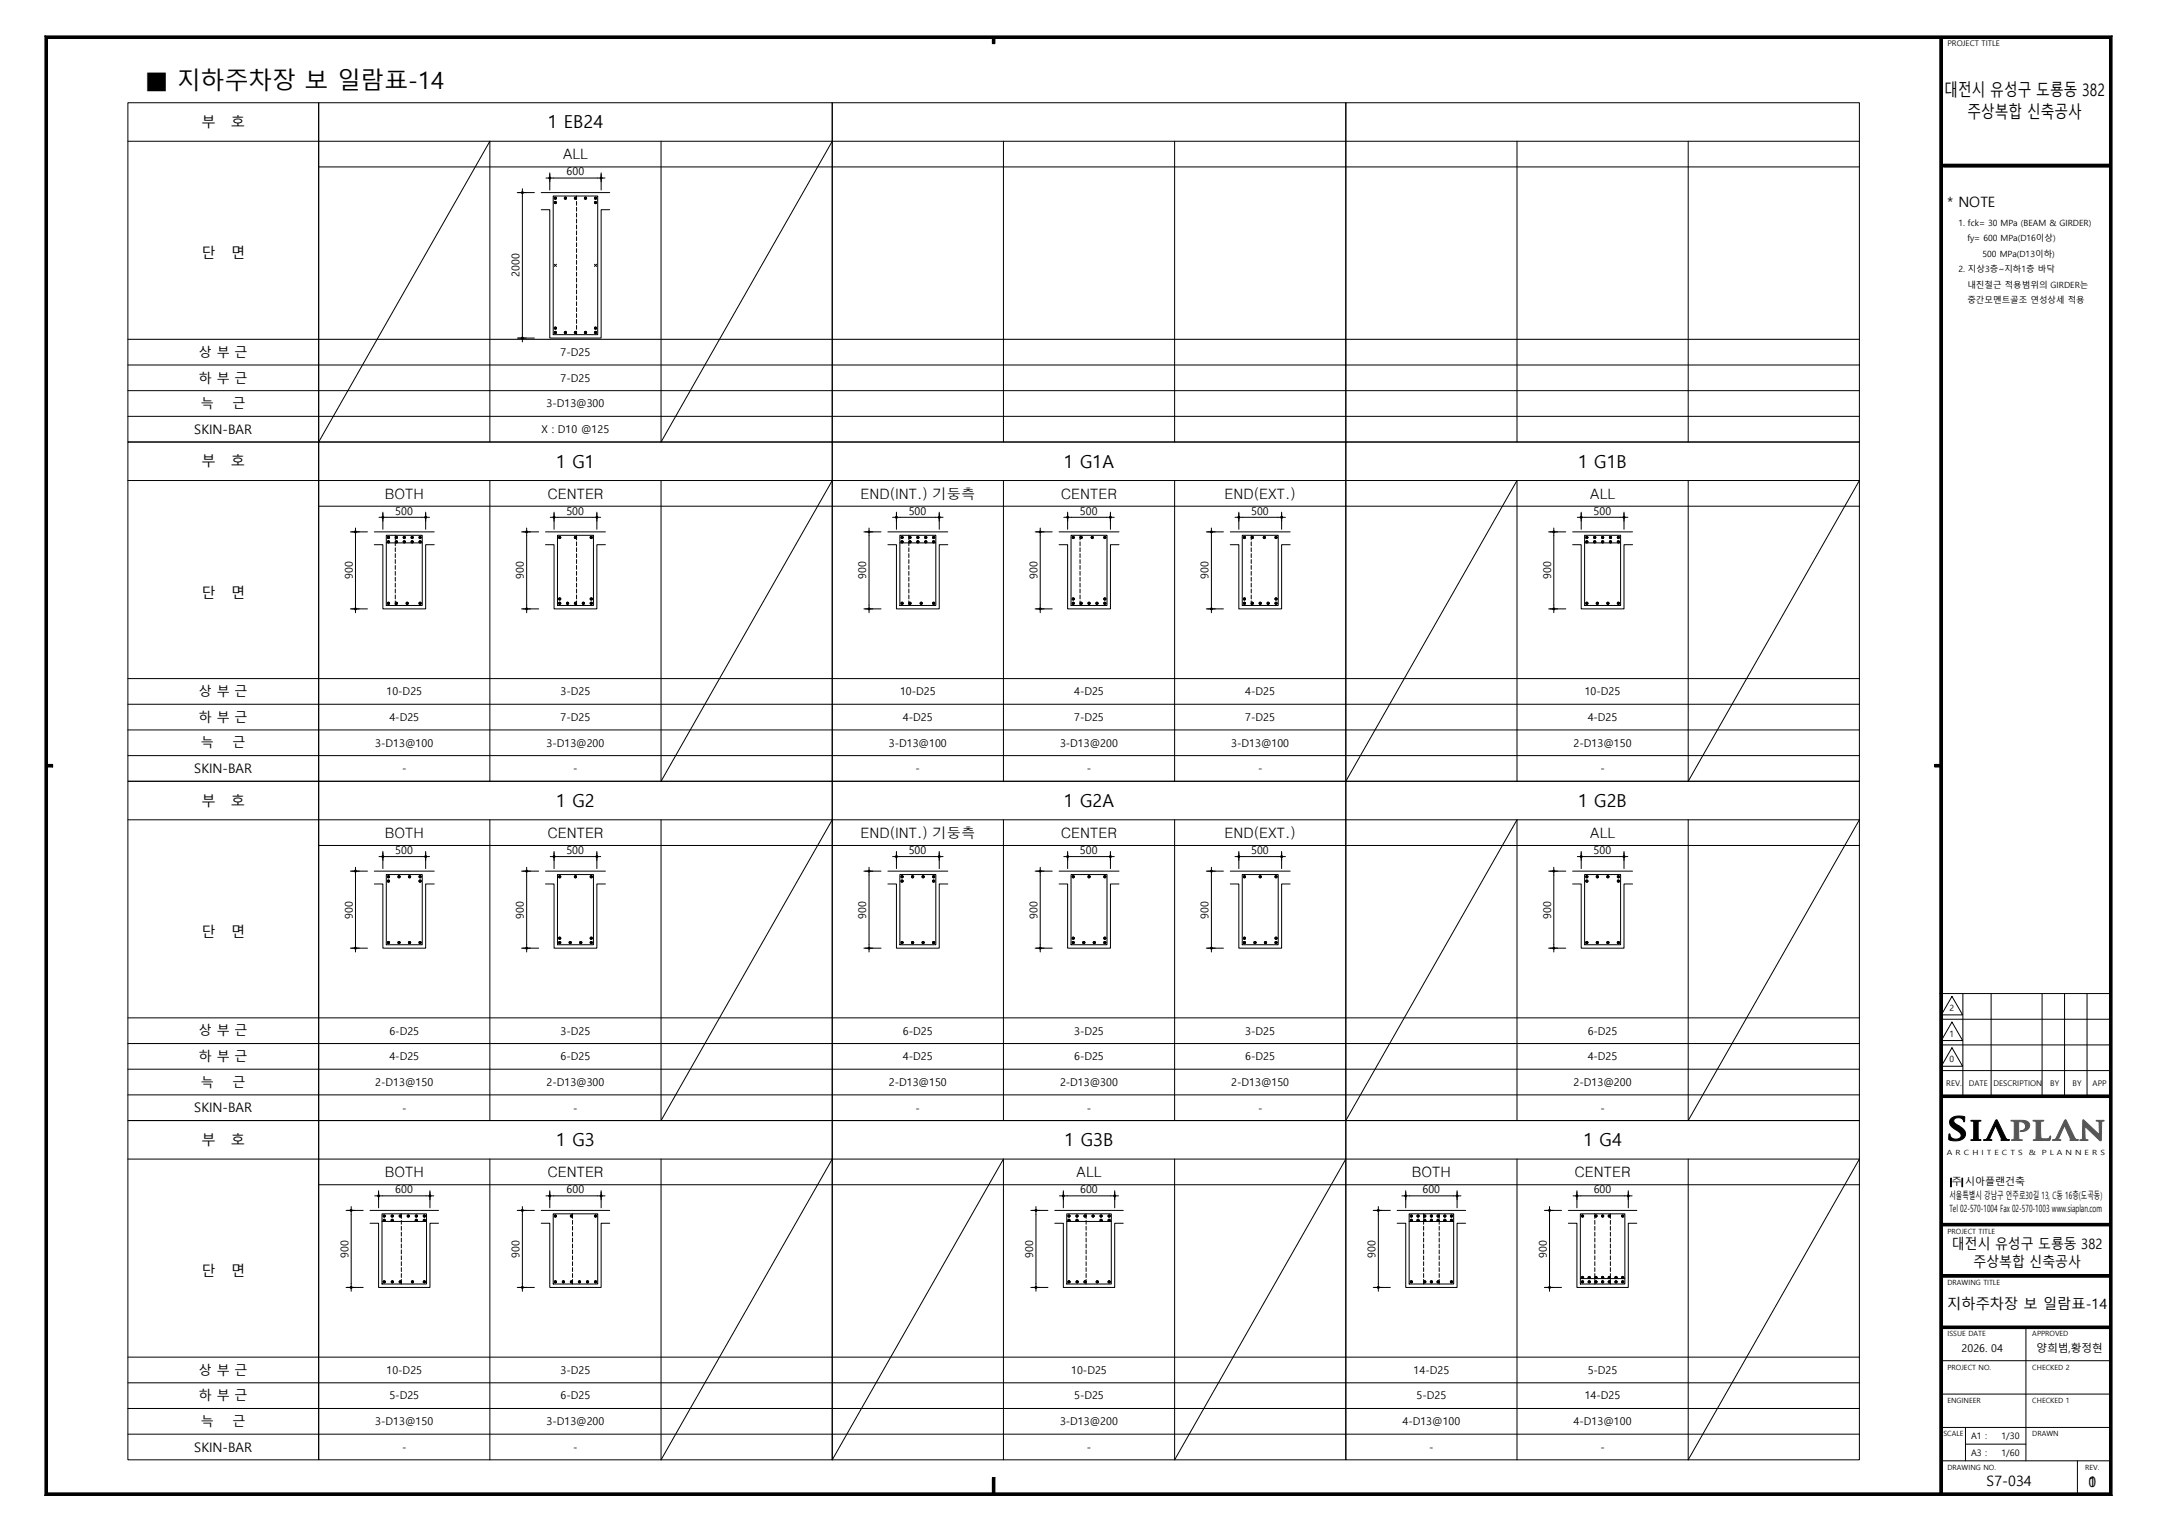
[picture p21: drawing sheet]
<svg xmlns="http://www.w3.org/2000/svg" width="420mm" height="297mm" viewBox="0 0 420 297" stroke-linecap="round" stroke-linejoin="round" font-family="sans-serif">
<defs><g id="words">
<text font-size="4.6" x="28.2" y="17.4">■ 지하주차장 보 일람표-14</text>
<g font-size="3.5">
<text x="106.7" y="25">1 EB24</text>
<text x="108.3" y="91.1">1 G1</text>
<text x="207.2" y="91.1">1 G1A</text>
<text x="307.3" y="91.1">1 G1B</text>
<text x="108.3" y="157.2">1 G2</text>
<text x="207.2" y="157.2">1 G2A</text>
<text x="307.3" y="157.2">1 G2B</text>
<text x="108.3" y="223.2">1 G3</text>
<text x="207.3" y="223.2">1 G3B</text>
<text x="308.3" y="223.2">1 G4</text>
</g>
<g font-size="3.3">
<text x="378.6" y="18.8">대전시 유성구 도룡동 382</text>
<text x="383.1" y="23">주상복합 신축공사</text>
</g>
<g font-size="2.8">
<text x="39.2" y="24.8">부</text>
<text x="45" y="24.8">호</text>
<text x="109.6" y="31">ALL</text>
<text x="379.2" y="40.2">* NOTE</text>
<text x="39.2" y="50.3">단</text>
<text x="45" y="50.3">면</text>
<text x="39.2" y="90.8">부</text>
<text x="45" y="90.8">호</text>
<text x="74.9" y="97.1">BOTH</text>
<text x="106.6" y="97.1">CENTER</text>
<text x="167.5" y="97.1">END(INT.) 기둥측</text>
<text x="206.6" y="97.1">CENTER</text>
<text x="238.4" y="97.1">END(EXT.)</text>
<text x="309.6" y="97.1">ALL</text>
<text x="39.2" y="116.4">단</text>
<text x="45" y="116.4">면</text>
<text x="39.2" y="156.9">부</text>
<text x="45" y="156.9">호</text>
<text x="74.9" y="163.2">BOTH</text>
<text x="106.6" y="163.2">CENTER</text>
<text x="167.5" y="163.2">END(INT.) 기둥측</text>
<text x="206.6" y="163.2">CENTER</text>
<text x="238.4" y="163.2">END(EXT.)</text>
<text x="309.6" y="163.2">ALL</text>
<text x="39.2" y="182.4">단</text>
<text x="45" y="182.4">면</text>
<text x="39.2" y="223">부</text>
<text x="45" y="223">호</text>
<text x="74.9" y="229.2">BOTH</text>
<text x="106.6" y="229.2">CENTER</text>
<text x="209.6" y="229.2">ALL</text>
<text x="274.9" y="229.2">BOTH</text>
<text x="306.6" y="229.2">CENTER</text>
<text x="380.1" y="243.3">대전시 유성구 도룡동 382</text>
<text x="39.2" y="248.5">단</text>
<text x="45" y="248.5">면</text>
<text x="384.3" y="246.8">주상복합 신축공사</text>
<text x="379.1" y="254.8">지하주차장 보 일람표-14</text>
<text x="386.8" y="289.5">S7-034</text>
<text x="406.7" y="289.6">1</text>
<text x="406.7" y="289.6">0</text>
</g>
<g font-size="2.6">
<text x="38.7" y="69.5">상 부 근</text>
<text x="38.7" y="74.5">하 부 근</text>
<text x="39.1" y="79.5">늑</text>
<text x="45.3" y="79.5">근</text>
<text x="37.8" y="84.5">SKIN-BAR</text>
<text x="38.7" y="135.6">상 부 근</text>
<text x="38.7" y="140.6">하 부 근</text>
<text x="39.1" y="145.6">늑</text>
<text x="45.3" y="145.6">근</text>
<text x="37.8" y="150.6">SKIN-BAR</text>
<text x="38.7" y="201.6">상 부 근</text>
<text x="38.7" y="206.7">하 부 근</text>
<text x="39.1" y="211.7">늑</text>
<text x="45.3" y="211.7">근</text>
<text x="37.8" y="216.6">SKIN-BAR</text>
<text x="38.7" y="267.7">상 부 근</text>
<text x="38.7" y="272.7">하 부 근</text>
<text x="39.1" y="277.7">늑</text>
<text x="45.3" y="277.7">근</text>
<text x="37.8" y="282.7">SKIN-BAR</text>
</g>
<g font-size="2.1">
<text x="110.3" y="34.1">600</text>
<text x="101.2" y="54" transform="rotate(-90 101.2 54)">2000</text>
<text x="109.1" y="69.3">7-D25</text>
<text x="109.1" y="74.3">7-D25</text>
<text x="106.4" y="79.3">3-D13@300</text>
<text x="105.4" y="84.3">X : D10 @125</text>
<text x="76.9" y="100.2">500</text>
<text x="110.3" y="100.2">500</text>
<text x="176.9" y="100.2">500</text>
<text x="210.3" y="100.2">500</text>
<text x="243.6" y="100.2">500</text>
<text x="310.3" y="100.2">500</text>
<text x="68.7" y="112.8" transform="rotate(-90 68.7 112.8)">900</text>
<text x="102" y="112.8" transform="rotate(-90 102 112.8)">900</text>
<text x="168.7" y="112.8" transform="rotate(-90 168.7 112.8)">900</text>
<text x="202" y="112.8" transform="rotate(-90 202 112.8)">900</text>
<text x="235.3" y="112.8" transform="rotate(-90 235.3 112.8)">900</text>
<text x="302" y="112.8" transform="rotate(-90 302 112.8)">900</text>
<text x="75.2" y="135.4">10-D25</text>
<text x="109.1" y="135.4">3-D25</text>
<text x="175.2" y="135.4">10-D25</text>
<text x="209.1" y="135.4">4-D25</text>
<text x="242.5" y="135.4">4-D25</text>
<text x="308.6" y="135.4">10-D25</text>
<text x="75.8" y="140.4">4-D25</text>
<text x="109.1" y="140.4">7-D25</text>
<text x="175.8" y="140.4">4-D25</text>
<text x="209.1" y="140.4">7-D25</text>
<text x="242.5" y="140.4">7-D25</text>
<text x="309.1" y="140.4">4-D25</text>
<text x="73.1" y="145.4">3-D13@100</text>
<text x="106.4" y="145.4">3-D13@200</text>
<text x="173.1" y="145.4">3-D13@100</text>
<text x="206.4" y="145.4">3-D13@200</text>
<text x="239.7" y="145.4">3-D13@100</text>
<text x="306.4" y="145.4">2-D13@150</text>
<text x="78.3" y="150.4">-</text>
<text x="111.6" y="150.4">-</text>
<text x="178.3" y="150.4">-</text>
<text x="211.6" y="150.4">-</text>
<text x="245" y="150.4">-</text>
<text x="311.6" y="150.4">-</text>
<text x="76.9" y="166.3">500</text>
<text x="110.3" y="166.3">500</text>
<text x="176.9" y="166.3">500</text>
<text x="210.3" y="166.3">500</text>
<text x="243.6" y="166.3">500</text>
<text x="310.3" y="166.3">500</text>
<text x="68.7" y="178.9" transform="rotate(-90 68.7 178.9)">900</text>
<text x="102" y="178.9" transform="rotate(-90 102 178.9)">900</text>
<text x="168.7" y="178.9" transform="rotate(-90 168.7 178.9)">900</text>
<text x="202" y="178.9" transform="rotate(-90 202 178.9)">900</text>
<text x="235.3" y="178.9" transform="rotate(-90 235.3 178.9)">900</text>
<text x="302" y="178.9" transform="rotate(-90 302 178.9)">900</text>
<text x="75.8" y="201.5">6-D25</text>
<text x="109.1" y="201.5">3-D25</text>
<text x="175.8" y="201.5">6-D25</text>
<text x="209.1" y="201.5">3-D25</text>
<text x="242.5" y="201.5">3-D25</text>
<text x="309.1" y="201.5">6-D25</text>
<text x="75.8" y="206.5">4-D25</text>
<text x="109.1" y="206.5">6-D25</text>
<text x="175.8" y="206.5">4-D25</text>
<text x="209.1" y="206.5">6-D25</text>
<text x="242.5" y="206.5">6-D25</text>
<text x="309.1" y="206.5">4-D25</text>
<text x="73.1" y="211.5">2-D13@150</text>
<text x="106.4" y="211.5">2-D13@300</text>
<text x="173.1" y="211.5">2-D13@150</text>
<text x="206.4" y="211.5">2-D13@300</text>
<text x="239.7" y="211.5">2-D13@150</text>
<text x="306.4" y="211.5">2-D13@200</text>
<text x="78.3" y="216.5">-</text>
<text x="111.6" y="216.5">-</text>
<text x="178.3" y="216.5">-</text>
<text x="211.6" y="216.5">-</text>
<text x="245" y="216.5">-</text>
<text x="311.6" y="216.5">-</text>
<text x="77" y="232.4">600</text>
<text x="110.3" y="232.4">600</text>
<text x="210.3" y="232.4">600</text>
<text x="277" y="232.4">600</text>
<text x="310.3" y="232.4">600</text>
<text x="67.8" y="245" transform="rotate(-90 67.8 245)">900</text>
<text x="101.2" y="245" transform="rotate(-90 101.2 245)">900</text>
<text x="201.2" y="245" transform="rotate(-90 201.2 245)">900</text>
<text x="267.8" y="245" transform="rotate(-90 267.8 245)">900</text>
<text x="301.2" y="245" transform="rotate(-90 301.2 245)">900</text>
<text x="381.9" y="263.4">2026. 04</text>
<text x="396.5" y="263.3">양희범,황정현</text>
<text x="75.2" y="267.6">10-D25</text>
<text x="109.1" y="267.6">3-D25</text>
<text x="208.6" y="267.6">10-D25</text>
<text x="275.2" y="267.6">14-D25</text>
<text x="309.1" y="267.6">5-D25</text>
<text x="75.8" y="272.6">5-D25</text>
<text x="109.1" y="272.6">6-D25</text>
<text x="209.1" y="272.6">5-D25</text>
<text x="275.8" y="272.6">5-D25</text>
<text x="308.6" y="272.6">14-D25</text>
<text x="73.1" y="277.6">3-D13@150</text>
<text x="106.4" y="277.6">3-D13@200</text>
<text x="206.4" y="277.6">3-D13@200</text>
<text x="273.1" y="277.6">4-D13@100</text>
<text x="306.4" y="277.6">4-D13@100</text>
<text x="78.3" y="282.6">-</text>
<text x="111.6" y="282.6">-</text>
<text x="211.6" y="282.6">-</text>
<text x="278.3" y="282.6">-</text>
<text x="311.6" y="282.6">-</text>
</g>
<g font-size="1.9">
<text x="379.6" y="233.5">서울특별시 강남구 언주로30길 13, C동 16층(도곡동)</text>
<text x="380" y="230.8">주 시아플랜건축</text>
<text x="379.6" y="236">Tel 02-570-1004 Fax 02-570-1003 www.siaplan.com</text>
</g>
<g font-size="1.7">
<text x="381.3" y="44">1. fck= 30 MPa (BEAM &amp; GIRDER)</text>
<text x="383.1" y="47">fy= 600 MPa(D16이상)</text>
<text x="381.3" y="53">2. 지상3층~지하1층 바닥</text>
<text x="386" y="50">500 MPa(D13이하)</text>
<text x="383.1" y="56">내진철근 적용범위의 GIRDER는</text>
<text x="383.1" y="59">중간모멘트골조 연성상세 적용</text>
<text x="379.6" y="196.9">2</text>
<text x="379.6" y="201.9">1</text>
<text x="379.6" y="206.9">0</text>
<text x="383.8" y="280.3">A1 :</text>
<text x="389.7" y="280.3">1/30</text>
<text x="383.8" y="283.5">A3 :</text>
<text x="389.7" y="283.5">1/60</text>
</g>
<g font-size="1.5">
<text x="379.2" y="9">PROJECT TITLE</text>
<text x="379" y="211.5">REV.</text>
<text x="383.3" y="211.6">DATE</text>
<text x="388.2" y="211.6">DESCRIPTION</text>
<text x="399.2" y="211.6">BY</text>
<text x="403.6" y="211.6">BY</text>
<text x="407.4" y="211.6">APP</text>
</g>
<g font-size="1.4">
<text x="379.1" y="225">A R C H I T E C T S</text>
<text x="395" y="225">&amp;</text>
<text x="397.6" y="225">P L A N N E R S</text>
<text x="379.2" y="240.3">PROJECT TITLE</text>
<text x="379.2" y="250.3">DRAWING TITLE</text>
<text x="379.2" y="260.2">ISSUE DATE</text>
<text x="395.7" y="260.2">APPROVED</text>
<text x="379.2" y="266.7">PROJECT NO.</text>
<text x="395.7" y="266.7">CHECKED 2</text>
<text x="379.2" y="273.3">ENGINEER</text>
<text x="395.7" y="273.3">CHECKED 1</text>
<text x="378.4" y="279.8">SCALE</text>
<text x="395.7" y="279.8">DRAWN</text>
<text x="379.2" y="286.3">DRAWING NO.</text>
<text x="406" y="286.3">REV.</text>
</g>
</g></defs>
<g fill="none" stroke="#000" stroke-width=".19">
<circle cx="108.1" cy="38.6" r=".21"/>
<circle cx="108.1" cy="39.4" r=".21"/>
<circle cx="110.1" cy="38.6" r=".21"/>
<circle cx="112.1" cy="38.6" r=".21"/>
<circle cx="114" cy="38.6" r=".21"/>
<circle cx="116" cy="38.6" r=".21"/>
<circle cx="116" cy="39.4" r=".21"/>
<circle cx="108.1" cy="63.9" r=".21"/>
<circle cx="108.1" cy="64.8" r=".21"/>
<circle cx="110.1" cy="64.8" r=".21"/>
<circle cx="112.1" cy="64.8" r=".21"/>
<circle cx="114" cy="64.8" r=".21"/>
<circle cx="116" cy="63.9" r=".21"/>
<circle cx="116" cy="64.8" r=".21"/>
<circle cx="75.6" cy="104.7" r=".21"/>
<circle cx="75.6" cy="117.5" r=".21"/>
<circle cx="75.6" cy="105.5" r=".21"/>
<circle cx="77.2" cy="104.7" r=".21"/>
<circle cx="77.2" cy="117.5" r=".21"/>
<circle cx="77.2" cy="105.5" r=".21"/>
<circle cx="78.7" cy="104.7" r=".21"/>
<circle cx="78.7" cy="105.5" r=".21"/>
<circle cx="79.3" cy="117.5" r=".21"/>
<circle cx="80.3" cy="104.7" r=".21"/>
<circle cx="80.3" cy="105.5" r=".21"/>
<circle cx="81.8" cy="104.7" r=".21"/>
<circle cx="81.8" cy="117.5" r=".21"/>
<circle cx="81.8" cy="105.5" r=".21"/>
<circle cx="109" cy="116.6" r=".21"/>
<circle cx="109" cy="104.7" r=".21"/>
<circle cx="109" cy="117.5" r=".21"/>
<circle cx="110.5" cy="117.5" r=".21"/>
<circle cx="112.1" cy="104.7" r=".21"/>
<circle cx="112.1" cy="117.5" r=".21"/>
<circle cx="113.6" cy="117.5" r=".21"/>
<circle cx="115.1" cy="104.7" r=".21"/>
<circle cx="115.1" cy="116.6" r=".21"/>
<circle cx="115.1" cy="117.5" r=".21"/>
<circle cx="175.6" cy="104.7" r=".21"/>
<circle cx="175.6" cy="105.5" r=".21"/>
<circle cx="175.6" cy="117.5" r=".21"/>
<circle cx="177.2" cy="104.7" r=".21"/>
<circle cx="177.2" cy="117.5" r=".21"/>
<circle cx="177.2" cy="105.5" r=".21"/>
<circle cx="178.7" cy="104.7" r=".21"/>
<circle cx="178.7" cy="105.5" r=".21"/>
<circle cx="179.4" cy="117.5" r=".21"/>
<circle cx="180.3" cy="104.7" r=".21"/>
<circle cx="180.3" cy="105.5" r=".21"/>
<circle cx="181.8" cy="104.7" r=".21"/>
<circle cx="181.8" cy="117.5" r=".21"/>
<circle cx="181.8" cy="105.5" r=".21"/>
<circle cx="209" cy="104.7" r=".21"/>
<circle cx="209" cy="116.6" r=".21"/>
<circle cx="209" cy="117.5" r=".21"/>
<circle cx="210.5" cy="104.7" r=".21"/>
<circle cx="210.5" cy="117.5" r=".21"/>
<circle cx="212.1" cy="117.5" r=".21"/>
<circle cx="212.7" cy="104.7" r=".21"/>
<circle cx="213.6" cy="117.5" r=".21"/>
<circle cx="215.1" cy="104.7" r=".21"/>
<circle cx="215.1" cy="116.6" r=".21"/>
<circle cx="215.1" cy="117.5" r=".21"/>
<circle cx="242.3" cy="116.6" r=".21"/>
<circle cx="242.3" cy="104.7" r=".21"/>
<circle cx="242.3" cy="117.5" r=".21"/>
<circle cx="243.8" cy="104.7" r=".21"/>
<circle cx="243.8" cy="117.5" r=".21"/>
<circle cx="245.4" cy="117.5" r=".21"/>
<circle cx="246.2" cy="104.7" r=".21"/>
<circle cx="246.9" cy="117.5" r=".21"/>
<circle cx="248.5" cy="116.6" r=".21"/>
<circle cx="248.5" cy="104.7" r=".21"/>
<circle cx="248.5" cy="117.5" r=".21"/>
<circle cx="309" cy="104.7" r=".21"/>
<circle cx="309" cy="105.5" r=".21"/>
<circle cx="309" cy="117.5" r=".21"/>
<circle cx="310.5" cy="104.7" r=".21"/>
<circle cx="310.5" cy="105.5" r=".21"/>
<circle cx="311" cy="117.5" r=".21"/>
<circle cx="312.1" cy="104.7" r=".21"/>
<circle cx="312.1" cy="105.5" r=".21"/>
<circle cx="313.1" cy="117.5" r=".21"/>
<circle cx="313.6" cy="104.7" r=".21"/>
<circle cx="313.6" cy="105.5" r=".21"/>
<circle cx="315.1" cy="104.7" r=".21"/>
<circle cx="315.1" cy="105.5" r=".21"/>
<circle cx="315.1" cy="117.5" r=".21"/>
<circle cx="75.6" cy="170.7" r=".21"/>
<circle cx="75.6" cy="171.6" r=".21"/>
<circle cx="77.7" cy="170.7" r=".21"/>
<circle cx="79.7" cy="170.7" r=".21"/>
<circle cx="81.8" cy="170.7" r=".21"/>
<circle cx="81.8" cy="171.6" r=".21"/>
<circle cx="109" cy="170.7" r=".21"/>
<circle cx="112.1" cy="170.7" r=".21"/>
<circle cx="115.1" cy="170.7" r=".21"/>
<circle cx="175.6" cy="170.7" r=".21"/>
<circle cx="175.6" cy="171.6" r=".21"/>
<circle cx="177.7" cy="170.7" r=".21"/>
<circle cx="179.7" cy="170.7" r=".21"/>
<circle cx="181.8" cy="170.7" r=".21"/>
<circle cx="181.8" cy="171.6" r=".21"/>
<circle cx="209" cy="170.7" r=".21"/>
<circle cx="212" cy="170.7" r=".21"/>
<circle cx="215.1" cy="170.7" r=".21"/>
<circle cx="242.3" cy="170.7" r=".21"/>
<circle cx="245.4" cy="170.7" r=".21"/>
<circle cx="248.5" cy="170.7" r=".21"/>
<circle cx="309" cy="170.7" r=".21"/>
<circle cx="309" cy="171.6" r=".21"/>
<circle cx="311" cy="170.7" r=".21"/>
<circle cx="313.1" cy="170.7" r=".21"/>
<circle cx="315.1" cy="170.7" r=".21"/>
<circle cx="315.1" cy="171.6" r=".21"/>
<circle cx="75.6" cy="183.6" r=".21"/>
<circle cx="77.7" cy="183.6" r=".21"/>
<circle cx="79.7" cy="183.6" r=".21"/>
<circle cx="81.8" cy="183.6" r=".21"/>
<circle cx="109" cy="182.7" r=".21"/>
<circle cx="109" cy="183.6" r=".21"/>
<circle cx="111" cy="183.6" r=".21"/>
<circle cx="113.1" cy="183.6" r=".21"/>
<circle cx="115.1" cy="182.7" r=".21"/>
<circle cx="115.1" cy="183.6" r=".21"/>
<circle cx="175.6" cy="183.6" r=".21"/>
<circle cx="177.7" cy="183.6" r=".21"/>
<circle cx="179.7" cy="183.6" r=".21"/>
<circle cx="181.8" cy="183.6" r=".21"/>
<circle cx="209" cy="182.7" r=".21"/>
<circle cx="209" cy="183.6" r=".21"/>
<circle cx="211" cy="183.6" r=".21"/>
<circle cx="213.1" cy="183.6" r=".21"/>
<circle cx="215.1" cy="182.7" r=".21"/>
<circle cx="215.1" cy="183.6" r=".21"/>
<circle cx="242.3" cy="182.7" r=".21"/>
<circle cx="242.3" cy="183.6" r=".21"/>
<circle cx="244.4" cy="183.6" r=".21"/>
<circle cx="246.4" cy="183.6" r=".21"/>
<circle cx="248.5" cy="182.7" r=".21"/>
<circle cx="248.5" cy="183.6" r=".21"/>
<circle cx="309" cy="183.6" r=".21"/>
<circle cx="311" cy="183.6" r=".21"/>
<circle cx="313.1" cy="183.6" r=".21"/>
<circle cx="315.1" cy="183.6" r=".21"/>
<circle cx="74.8" cy="237.7" r=".21"/>
<circle cx="74.8" cy="236.8" r=".21"/>
<circle cx="76.4" cy="237.7" r=".21"/>
<circle cx="76.4" cy="236.8" r=".21"/>
<circle cx="77.9" cy="236.8" r=".21"/>
<circle cx="79.5" cy="236.8" r=".21"/>
<circle cx="81.1" cy="237.7" r=".21"/>
<circle cx="81.1" cy="236.8" r=".21"/>
<circle cx="82.6" cy="237.7" r=".21"/>
<circle cx="82.6" cy="236.8" r=".21"/>
<circle cx="108.1" cy="236.8" r=".21"/>
<circle cx="111.3" cy="236.8" r=".21"/>
<circle cx="116" cy="236.8" r=".21"/>
<circle cx="208.1" cy="237.7" r=".21"/>
<circle cx="208.1" cy="236.8" r=".21"/>
<circle cx="209.7" cy="237.7" r=".21"/>
<circle cx="209.7" cy="236.8" r=".21"/>
<circle cx="211.3" cy="236.8" r=".21"/>
<circle cx="212.8" cy="236.8" r=".21"/>
<circle cx="214.4" cy="237.7" r=".21"/>
<circle cx="214.4" cy="236.8" r=".21"/>
<circle cx="216" cy="237.7" r=".21"/>
<circle cx="216" cy="236.8" r=".21"/>
<circle cx="274.8" cy="237.7" r=".21"/>
<circle cx="274.8" cy="236.8" r=".21"/>
<circle cx="276.1" cy="237.7" r=".21"/>
<circle cx="276.1" cy="236.8" r=".21"/>
<circle cx="277.4" cy="237.7" r=".21"/>
<circle cx="277.4" cy="236.8" r=".21"/>
<circle cx="278.7" cy="237.7" r=".21"/>
<circle cx="278.7" cy="236.8" r=".21"/>
<circle cx="280" cy="237.7" r=".21"/>
<circle cx="280" cy="236.8" r=".21"/>
<circle cx="281.3" cy="237.7" r=".21"/>
<circle cx="281.3" cy="236.8" r=".21"/>
<circle cx="282.6" cy="237.7" r=".21"/>
<circle cx="282.6" cy="236.8" r=".21"/>
<circle cx="308.1" cy="236.8" r=".21"/>
<circle cx="310.7" cy="236.8" r=".21"/>
<circle cx="312.1" cy="236.8" r=".21"/>
<circle cx="313.4" cy="236.8" r=".21"/>
<circle cx="316" cy="236.8" r=".21"/>
<circle cx="74.8" cy="249.6" r=".21"/>
<circle cx="76.4" cy="249.6" r=".21"/>
<circle cx="77.9" cy="249.6" r=".21"/>
<circle cx="80.3" cy="249.6" r=".21"/>
<circle cx="82.6" cy="249.6" r=".21"/>
<circle cx="108.1" cy="249.6" r=".21"/>
<circle cx="109.7" cy="249.6" r=".21"/>
<circle cx="111.3" cy="249.6" r=".21"/>
<circle cx="112.8" cy="249.6" r=".21"/>
<circle cx="114.4" cy="249.6" r=".21"/>
<circle cx="116" cy="249.6" r=".21"/>
<circle cx="208.1" cy="249.6" r=".21"/>
<circle cx="209.7" cy="249.6" r=".21"/>
<circle cx="211.3" cy="249.6" r=".21"/>
<circle cx="213.6" cy="249.6" r=".21"/>
<circle cx="216" cy="249.6" r=".21"/>
<circle cx="274.8" cy="249.6" r=".21"/>
<circle cx="277.4" cy="249.6" r=".21"/>
<circle cx="278.7" cy="249.6" r=".21"/>
<circle cx="280" cy="249.6" r=".21"/>
<circle cx="282.6" cy="249.6" r=".21"/>
<circle cx="308.1" cy="248.8" r=".21"/>
<circle cx="308.1" cy="249.6" r=".21"/>
<circle cx="309.4" cy="248.8" r=".21"/>
<circle cx="309.4" cy="249.6" r=".21"/>
<circle cx="310.7" cy="248.8" r=".21"/>
<circle cx="310.7" cy="249.6" r=".21"/>
<circle cx="312.1" cy="248.8" r=".21"/>
<circle cx="312.1" cy="249.6" r=".21"/>
<circle cx="313.4" cy="248.8" r=".21"/>
<circle cx="313.4" cy="249.6" r=".21"/>
<circle cx="314.7" cy="248.8" r=".21"/>
<circle cx="314.7" cy="249.6" r=".21"/>
<circle cx="316" cy="248.8" r=".21"/>
<circle cx="316" cy="249.6" r=".21"/>
</g>
<g fill="#000">
<circle cx="108.1" cy="38.6" r=".21"/>
<circle cx="108.1" cy="39.4" r=".21"/>
<circle cx="110.1" cy="38.6" r=".21"/>
<circle cx="112.1" cy="38.6" r=".21"/>
<circle cx="114" cy="38.6" r=".21"/>
<circle cx="116" cy="38.6" r=".21"/>
<circle cx="116" cy="39.4" r=".21"/>
<circle cx="108.1" cy="63.9" r=".21"/>
<circle cx="108.1" cy="64.8" r=".21"/>
<circle cx="110.1" cy="64.8" r=".21"/>
<circle cx="112.1" cy="64.8" r=".21"/>
<circle cx="114" cy="64.8" r=".21"/>
<circle cx="116" cy="63.9" r=".21"/>
<circle cx="116" cy="64.8" r=".21"/>
<circle cx="75.6" cy="104.7" r=".21"/>
<circle cx="75.6" cy="117.5" r=".21"/>
<circle cx="75.6" cy="105.5" r=".21"/>
<circle cx="77.2" cy="104.7" r=".21"/>
<circle cx="77.2" cy="117.5" r=".21"/>
<circle cx="77.2" cy="105.5" r=".21"/>
<circle cx="78.7" cy="104.7" r=".21"/>
<circle cx="78.7" cy="105.5" r=".21"/>
<circle cx="79.3" cy="117.5" r=".21"/>
<circle cx="80.3" cy="104.7" r=".21"/>
<circle cx="80.3" cy="105.5" r=".21"/>
<circle cx="81.8" cy="104.7" r=".21"/>
<circle cx="81.8" cy="117.5" r=".21"/>
<circle cx="81.8" cy="105.5" r=".21"/>
<circle cx="109" cy="116.6" r=".21"/>
<circle cx="109" cy="104.7" r=".21"/>
<circle cx="109" cy="117.5" r=".21"/>
<circle cx="110.5" cy="117.5" r=".21"/>
<circle cx="112.1" cy="104.7" r=".21"/>
<circle cx="112.1" cy="117.5" r=".21"/>
<circle cx="113.6" cy="117.5" r=".21"/>
<circle cx="115.1" cy="104.7" r=".21"/>
<circle cx="115.1" cy="116.6" r=".21"/>
<circle cx="115.1" cy="117.5" r=".21"/>
<circle cx="175.6" cy="104.7" r=".21"/>
<circle cx="175.6" cy="105.5" r=".21"/>
<circle cx="175.6" cy="117.5" r=".21"/>
<circle cx="177.2" cy="104.7" r=".21"/>
<circle cx="177.2" cy="117.5" r=".21"/>
<circle cx="177.2" cy="105.5" r=".21"/>
<circle cx="178.7" cy="104.7" r=".21"/>
<circle cx="178.7" cy="105.5" r=".21"/>
<circle cx="179.4" cy="117.5" r=".21"/>
<circle cx="180.3" cy="104.7" r=".21"/>
<circle cx="180.3" cy="105.5" r=".21"/>
<circle cx="181.8" cy="104.7" r=".21"/>
<circle cx="181.8" cy="117.5" r=".21"/>
<circle cx="181.8" cy="105.5" r=".21"/>
<circle cx="209" cy="104.7" r=".21"/>
<circle cx="209" cy="116.6" r=".21"/>
<circle cx="209" cy="117.5" r=".21"/>
<circle cx="210.5" cy="104.7" r=".21"/>
<circle cx="210.5" cy="117.5" r=".21"/>
<circle cx="212.1" cy="117.5" r=".21"/>
<circle cx="212.7" cy="104.7" r=".21"/>
<circle cx="213.6" cy="117.5" r=".21"/>
<circle cx="215.1" cy="104.7" r=".21"/>
<circle cx="215.1" cy="116.6" r=".21"/>
<circle cx="215.1" cy="117.5" r=".21"/>
<circle cx="242.3" cy="116.6" r=".21"/>
<circle cx="242.3" cy="104.7" r=".21"/>
<circle cx="242.3" cy="117.5" r=".21"/>
<circle cx="243.8" cy="104.7" r=".21"/>
<circle cx="243.8" cy="117.5" r=".21"/>
<circle cx="245.4" cy="117.5" r=".21"/>
<circle cx="246.2" cy="104.7" r=".21"/>
<circle cx="246.9" cy="117.5" r=".21"/>
<circle cx="248.5" cy="116.6" r=".21"/>
<circle cx="248.5" cy="104.7" r=".21"/>
<circle cx="248.5" cy="117.5" r=".21"/>
<circle cx="309" cy="104.7" r=".21"/>
<circle cx="309" cy="105.5" r=".21"/>
<circle cx="309" cy="117.5" r=".21"/>
<circle cx="310.5" cy="104.7" r=".21"/>
<circle cx="310.5" cy="105.5" r=".21"/>
<circle cx="311" cy="117.5" r=".21"/>
<circle cx="312.1" cy="104.7" r=".21"/>
<circle cx="312.1" cy="105.5" r=".21"/>
<circle cx="313.1" cy="117.5" r=".21"/>
<circle cx="313.6" cy="104.7" r=".21"/>
<circle cx="313.6" cy="105.5" r=".21"/>
<circle cx="315.1" cy="104.7" r=".21"/>
<circle cx="315.1" cy="105.5" r=".21"/>
<circle cx="315.1" cy="117.5" r=".21"/>
<circle cx="75.6" cy="170.7" r=".21"/>
<circle cx="75.6" cy="171.6" r=".21"/>
<circle cx="77.7" cy="170.7" r=".21"/>
<circle cx="79.7" cy="170.7" r=".21"/>
<circle cx="81.8" cy="170.7" r=".21"/>
<circle cx="81.8" cy="171.6" r=".21"/>
<circle cx="109" cy="170.7" r=".21"/>
<circle cx="112.1" cy="170.7" r=".21"/>
<circle cx="115.1" cy="170.7" r=".21"/>
<circle cx="175.6" cy="170.7" r=".21"/>
<circle cx="175.6" cy="171.6" r=".21"/>
<circle cx="177.7" cy="170.7" r=".21"/>
<circle cx="179.7" cy="170.7" r=".21"/>
<circle cx="181.8" cy="170.7" r=".21"/>
<circle cx="181.8" cy="171.6" r=".21"/>
<circle cx="209" cy="170.7" r=".21"/>
<circle cx="212" cy="170.7" r=".21"/>
<circle cx="215.1" cy="170.7" r=".21"/>
<circle cx="242.3" cy="170.7" r=".21"/>
<circle cx="245.4" cy="170.7" r=".21"/>
<circle cx="248.5" cy="170.7" r=".21"/>
<circle cx="309" cy="170.7" r=".21"/>
<circle cx="309" cy="171.6" r=".21"/>
<circle cx="311" cy="170.7" r=".21"/>
<circle cx="313.1" cy="170.7" r=".21"/>
<circle cx="315.1" cy="170.7" r=".21"/>
<circle cx="315.1" cy="171.6" r=".21"/>
<circle cx="75.6" cy="183.6" r=".21"/>
<circle cx="77.7" cy="183.6" r=".21"/>
<circle cx="79.7" cy="183.6" r=".21"/>
<circle cx="81.8" cy="183.6" r=".21"/>
<circle cx="109" cy="182.7" r=".21"/>
<circle cx="109" cy="183.6" r=".21"/>
<circle cx="111" cy="183.6" r=".21"/>
<circle cx="113.1" cy="183.6" r=".21"/>
<circle cx="115.1" cy="182.7" r=".21"/>
<circle cx="115.1" cy="183.6" r=".21"/>
<circle cx="175.6" cy="183.6" r=".21"/>
<circle cx="177.7" cy="183.6" r=".21"/>
<circle cx="179.7" cy="183.6" r=".21"/>
<circle cx="181.8" cy="183.6" r=".21"/>
<circle cx="209" cy="182.7" r=".21"/>
<circle cx="209" cy="183.6" r=".21"/>
<circle cx="211" cy="183.6" r=".21"/>
<circle cx="213.1" cy="183.6" r=".21"/>
<circle cx="215.1" cy="182.7" r=".21"/>
<circle cx="215.1" cy="183.6" r=".21"/>
<circle cx="242.3" cy="182.7" r=".21"/>
<circle cx="242.3" cy="183.6" r=".21"/>
<circle cx="244.4" cy="183.6" r=".21"/>
<circle cx="246.4" cy="183.6" r=".21"/>
<circle cx="248.5" cy="182.7" r=".21"/>
<circle cx="248.5" cy="183.6" r=".21"/>
<circle cx="309" cy="183.6" r=".21"/>
<circle cx="311" cy="183.6" r=".21"/>
<circle cx="313.1" cy="183.6" r=".21"/>
<circle cx="315.1" cy="183.6" r=".21"/>
<circle cx="74.8" cy="237.7" r=".21"/>
<circle cx="74.8" cy="236.8" r=".21"/>
<circle cx="76.4" cy="237.7" r=".21"/>
<circle cx="76.4" cy="236.8" r=".21"/>
<circle cx="77.9" cy="236.8" r=".21"/>
<circle cx="79.5" cy="236.8" r=".21"/>
<circle cx="81.1" cy="237.7" r=".21"/>
<circle cx="81.1" cy="236.8" r=".21"/>
<circle cx="82.6" cy="237.7" r=".21"/>
<circle cx="82.6" cy="236.8" r=".21"/>
<circle cx="108.1" cy="236.8" r=".21"/>
<circle cx="111.3" cy="236.8" r=".21"/>
<circle cx="116" cy="236.8" r=".21"/>
<circle cx="208.1" cy="237.7" r=".21"/>
<circle cx="208.1" cy="236.8" r=".21"/>
<circle cx="209.7" cy="237.7" r=".21"/>
<circle cx="209.7" cy="236.8" r=".21"/>
<circle cx="211.3" cy="236.8" r=".21"/>
<circle cx="212.8" cy="236.8" r=".21"/>
<circle cx="214.4" cy="237.7" r=".21"/>
<circle cx="214.4" cy="236.8" r=".21"/>
<circle cx="216" cy="237.7" r=".21"/>
<circle cx="216" cy="236.8" r=".21"/>
<circle cx="274.8" cy="237.7" r=".21"/>
<circle cx="274.8" cy="236.8" r=".21"/>
<circle cx="276.1" cy="237.7" r=".21"/>
<circle cx="276.1" cy="236.8" r=".21"/>
<circle cx="277.4" cy="237.7" r=".21"/>
<circle cx="277.4" cy="236.8" r=".21"/>
<circle cx="278.7" cy="237.7" r=".21"/>
<circle cx="278.7" cy="236.8" r=".21"/>
<circle cx="280" cy="237.7" r=".21"/>
<circle cx="280" cy="236.8" r=".21"/>
<circle cx="281.3" cy="237.7" r=".21"/>
<circle cx="281.3" cy="236.8" r=".21"/>
<circle cx="282.6" cy="237.7" r=".21"/>
<circle cx="282.6" cy="236.8" r=".21"/>
<circle cx="308.1" cy="236.8" r=".21"/>
<circle cx="310.7" cy="236.8" r=".21"/>
<circle cx="312.1" cy="236.8" r=".21"/>
<circle cx="313.4" cy="236.8" r=".21"/>
<circle cx="316" cy="236.8" r=".21"/>
<circle cx="74.8" cy="249.6" r=".21"/>
<circle cx="76.4" cy="249.6" r=".21"/>
<circle cx="77.9" cy="249.6" r=".21"/>
<circle cx="80.3" cy="249.6" r=".21"/>
<circle cx="82.6" cy="249.6" r=".21"/>
<circle cx="108.1" cy="249.6" r=".21"/>
<circle cx="109.7" cy="249.6" r=".21"/>
<circle cx="111.3" cy="249.6" r=".21"/>
<circle cx="112.8" cy="249.6" r=".21"/>
<circle cx="114.4" cy="249.6" r=".21"/>
<circle cx="116" cy="249.6" r=".21"/>
<circle cx="208.1" cy="249.6" r=".21"/>
<circle cx="209.7" cy="249.6" r=".21"/>
<circle cx="211.3" cy="249.6" r=".21"/>
<circle cx="213.6" cy="249.6" r=".21"/>
<circle cx="216" cy="249.6" r=".21"/>
<circle cx="274.8" cy="249.6" r=".21"/>
<circle cx="277.4" cy="249.6" r=".21"/>
<circle cx="278.7" cy="249.6" r=".21"/>
<circle cx="280" cy="249.6" r=".21"/>
<circle cx="282.6" cy="249.6" r=".21"/>
<circle cx="308.1" cy="248.8" r=".21"/>
<circle cx="308.1" cy="249.6" r=".21"/>
<circle cx="309.4" cy="248.8" r=".21"/>
<circle cx="309.4" cy="249.6" r=".21"/>
<circle cx="310.7" cy="248.8" r=".21"/>
<circle cx="310.7" cy="249.6" r=".21"/>
<circle cx="312.1" cy="248.8" r=".21"/>
<circle cx="312.1" cy="249.6" r=".21"/>
<circle cx="313.4" cy="248.8" r=".21"/>
<circle cx="313.4" cy="249.6" r=".21"/>
<circle cx="314.7" cy="248.8" r=".21"/>
<circle cx="314.7" cy="249.6" r=".21"/>
<circle cx="316" cy="248.8" r=".21"/>
<circle cx="316" cy="249.6" r=".21"/>
</g>
<g fill="none" stroke="#000" stroke-width=".19">
<path d="M8.8 7h402.5l-.6 .5h-401.4zM8.8 7l.5 .5v283.3l-.5 .5zM193.2 7.3h.5v1.2h-.5zM377.7 7.3h.5v283.7h-.5zM411.3 7v284.3l-.6-.5v-283.3zM378 32h33v.5h-33zM9 148.9h1.3v.5h-1.3zM376.7 148.9h1.3v.5h-1.3zM377.7 193.5h33.1M378 198.5h33M380.1 194.1l2.1 3.6h-4.2zM380.1 199.1l2.1 3.6h-4.2z"/>
<path d="M382.2 193.5v20M387.7 193.5v20M397.6 193.5v20M402 193.5v20M406.4 193.5v20M378 213.3h33v.5h-33zM378 208.5h33M378 203.5h33M380.1 204.1l2.1 3.6h-4.2zM378 238.3h33v.5h-33zM379.8 229.5h.2v1.6h-.2zM382 229.5h.1v1.6h-.1z"/>
<path d="M378 258.3h33v.5h-33zM378 248.3h33v.5h-33zM394.5 258.5v26M378 265h33M378 278h33M378 271.5h33M8.8 291.3l.5-.5h401.4l.6 .5zM193.2 287.8h.5v3.2h-.5zM378 284.5h33M404.5 284.5v6.5"/>
</g>
<path d="M378.5 32h32.5v.5h-32.5z" fill="none" stroke="#000" stroke-width=".19"/>
<path d="M378.5 32h32.5v.5h-32.5z" fill="#000"/>
<g fill="#000">
<path d="M8.8 7h402.5l-.6 .5h-401.4zM193.2 7.3h.5v1.2h-.5zM377.7 7.3h.5v283.7h-.5zM411.3 7v284.3l-.6-.5v-283.3zM378 32h33v.5h-33zM9 148.9h1.3v.5h-1.3zM376.7 148.9h1.3v.5h-1.3zM378 213.3h33v.5h-33zM378 238.3h33v.5h-33zM379.8 229.5h.2v1.6h-.2zM382 229.5h.1v1.6h-.1zM378 258.3h33v.5h-33z"/>
<path d="M378 248.3h33v.5h-33zM8.8 7l.5 .5v283.3l-.5 .5zM193.2 287.8h.5v3.2h-.5zM8.8 291.3l.5-.5h401.4l.6 .5z"/>
</g>
<path d="M391.6 218.2h1.7a1.6 1.6 0 0 1 1.9 .9 1.45 1.45 0 0 1-1.8 1.2 .92 .92 0 0 0 1-1.1 .92 .92 0 0 0-1.3-.6v2.9a.46 .46 0 0 0 .2 .5 .46 .46 0 0 0 .5 0 .31 .31 0 0 1-.6 .1h-1.5l.1-.1a.42 .42 0 0 0 .4-.2 .42 .42 0 0 0 0-.5v-2.4a.44 .44 0 0 0-.1-.5 .44 .44 0 0 0-.5-.1z" fill="none" stroke="#545454" stroke-width=".19"/>
<path d="M391.6 218.2h1.7a1.6 1.6 0 0 1 1.9 .9 1.45 1.45 0 0 1-1.8 1.2 .92 .92 0 0 0 1-1.1 .92 .92 0 0 0-1.3-.6v2.9a.46 .46 0 0 0 .2 .5 .46 .46 0 0 0 .5 0 .31 .31 0 0 1-.6 .1h-1.5l.1-.1a.42 .42 0 0 0 .4-.2 .42 .42 0 0 0 0-.5v-2.4a.44 .44 0 0 0-.1-.5 .44 .44 0 0 0-.5-.1z" fill-rule="evenodd" fill="#545454"/>
<path d="M379.9 217.9a2.66 2.66 0 0 1 2.7-.3l-.2 .9a1.08 1.08 0 0 0-.9-.8 1.08 1.08 0 0 0-1.1 .6 1.18 1.18 0 0 0 .8 .9h.1a1.69 1.69 0 0 1 1.2 2.3 2.76 2.76 0 0 1-3.1 .4l.2-1.1a1.2 1.2 0 0 0 1 1.1 1.2 1.2 0 0 0 1.3-.7 1.94 1.94 0 0 0-1.1-1.2 1.54 1.54 0 0 1-1.1-1.8zM383.8 218.2h1.9l-.1 .1a.41 .41 0 0 0-.4 .2 .41 .41 0 0 0 0 .5v2.5a.52 .52 0 0 0 .5 .5l-1.9 .1 .1-.1a.4 .4 0 0 0 .4-.2 .4 .4 0 0 0 0-.4v-2.5a.53 .53 0 0 0-.6-.6z" fill="none" stroke="#000" stroke-width=".19"/>
<g fill="#000">
<path d="M379.9 217.9a2.66 2.66 0 0 1 2.7-.3l-.2 .9a1.08 1.08 0 0 0-.9-.8 1.08 1.08 0 0 0-1.1 .6 1.18 1.18 0 0 0 .8 .9h.1a1.69 1.69 0 0 1 1.2 2.3 2.76 2.76 0 0 1-3.1 .4l.2-1.1a1.2 1.2 0 0 0 1 1.1 1.2 1.2 0 0 0 1.3-.7 1.94 1.94 0 0 0-1.1-1.2 1.54 1.54 0 0 1-1.1-1.8z" fill-rule="evenodd"/>
<path d="M383.8 218.2h1.9l-.1 .1a.41 .41 0 0 0-.4 .2 .41 .41 0 0 0 0 .5v2.5a.52 .52 0 0 0 .5 .5l-1.9 .1 .1-.1a.4 .4 0 0 0 .4-.2 .4 .4 0 0 0 0-.4v-2.5a.53 .53 0 0 0-.6-.6z" fill-rule="evenodd"/>
</g>
<path d="M405.6 218.1l3.2 2.9-.1-1.9a.58 .58 0 0 0-.5-.8h1.5a.54 .54 0 0 0-.5 .8v2.6a.29 .29 0 0 1-.1 .5 .29 .29 0 0 1-.4-.3l-2.8-2.6 .1 1.9a.58 .58 0 0 0 .6 .8h-1.6a.52 .52 0 0 0 .5-.2 .52 .52 0 0 0 0-.5z" fill="none" stroke="#545454" stroke-width=".19"/>
<path d="M405.6 218.1l3.2 2.9-.1-1.9a.58 .58 0 0 0-.5-.8h1.5a.54 .54 0 0 0-.5 .8v2.6a.29 .29 0 0 1-.1 .5 .29 .29 0 0 1-.4-.3l-2.8-2.6 .1 1.9a.58 .58 0 0 0 .6 .8h-1.6a.52 .52 0 0 0 .5-.2 .52 .52 0 0 0 0-.5z" fill-rule="evenodd" fill="#545454"/>
<path d="M395.9 218.2h2v.1a.47 .47 0 0 0-.6 .2 .47 .47 0 0 0 0 .6l.1 2.6a1.75 1.75 0 0 0 1.7-.2l.1-.2 .1 .1a.58 .58 0 0 1-.2 .6 .58 .58 0 0 1-.6 .1l-2.6-.1a.53 .53 0 0 0 .6-.7v-2.2a.55 .55 0 0 0-.1-.6 .55 .55 0 0 0-.5-.2z" fill="none" stroke="#545454" stroke-width=".19"/>
<path d="M395.9 218.2h2v.1a.47 .47 0 0 0-.6 .2 .47 .47 0 0 0 0 .6l.1 2.6a1.75 1.75 0 0 0 1.7-.2l.1-.2 .1 .1a.58 .58 0 0 1-.2 .6 .58 .58 0 0 1-.6 .1l-2.6-.1a.53 .53 0 0 0 .6-.7v-2.2a.55 .55 0 0 0-.1-.6 .55 .55 0 0 0-.5-.2z" fill-rule="evenodd" fill="#545454"/>
<path d="M388.6 218.1h.2l.1 .2 1.5 3a.93 .93 0 0 0 .9 .7l-1.7 .1 .2-.2-1.2-2.7-1 2.2a.31 .31 0 0 0-.2 .5 .31 .31 0 0 0 .4 .1v.1l-1.6-.1a.93 .93 0 0 0 .9-.8z" fill="none" stroke="#000" stroke-width=".19"/>
<path d="M388.6 218.1h.2l.1 .2 1.5 3a.93 .93 0 0 0 .9 .7l-1.7 .1 .2-.2-1.2-2.7-1 2.2a.31 .31 0 0 0-.2 .5 .31 .31 0 0 0 .4 .1v.1l-1.6-.1a.93 .93 0 0 0 .9-.8z" fill-rule="evenodd" fill="#000"/>
<path d="M402.1 218.1h.1l.2 .2 1.4 3a.93 .93 0 0 0 .9 .7l-1.6 .1 .1-.2-1.2-2.7-1 2.2a.31 .31 0 0 0-.2 .5 .31 .31 0 0 0 .5 .1l-.1 .1-1.6-.1a.93 .93 0 0 0 1-.8z" fill="none" stroke="#545454" stroke-width=".19"/>
<path d="M402.1 218.1h.1l.2 .2 1.4 3a.93 .93 0 0 0 .9 .7l-1.6 .1 .1-.2-1.2-2.7-1 2.2a.31 .31 0 0 0-.2 .5 .31 .31 0 0 0 .5 .1l-.1 .1-1.6-.1a.93 .93 0 0 0 1-.8z" fill-rule="evenodd" fill="#545454"/>
<path d="M382.7 278v6.5M382.7 281.3h11.8" fill="none" stroke="#000" stroke-width=".19"/>
<!-- layer: SHEET -->
<g fill="none" stroke="#000" stroke-width=".19">
<path d="M24.9 27.5h337.2M24.9 20h37.2v66.1h-37.2zM62.1 32.5h300M62.1 20h100v66.1h-100zM128.7 27.5v58.6l33.4-58.6M162.1 20h100v66.1h-100zM195.4 27.5v58.6M228.7 27.5v58.6M262.1 20h100v66.1h-100zM295.4 27.5v58.6M328.7 27.5v58.6M24.9 76.1h337.2"/>
<path d="M24.9 71.1h337.2M24.9 66.1h337.2M24.9 81.1h337.2M24.9 93.6h337.2l-33.4 58.6v-58.6M24.9 86.1h37.2v66.1h-37.2zM62.1 86.1l33.3-58.6v58.6M62.1 98.6h300M62.1 86.1h100v66.1h-100zM95.4 93.6v58.6M128.7 93.6v58.6l33.4-58.6M162.1 86.1h100v66.1h-100zM195.4 93.6v58.6"/>
<path d="M228.7 93.6v58.6M262.1 86.1h100v66.1h-100zM24.9 137.2h337.2M24.9 132.2h337.2M24.9 147.2h337.2M24.9 142.2h337.2M24.9 159.7h337.2l-33.4 58.5v-58.5M24.9 152.2h37.2v66h-37.2zM62.1 152.2h100v66h-100zM95.4 159.7v58.5M128.7 159.7v58.5l33.4-58.5M162.1 152.2h100v66h-100z"/>
<path d="M195.4 159.7v58.5M228.7 159.7v58.5M262.1 152.2h100v66h-100zM262.1 152.2l33.3-58.6v58.6M62.1 164.7h300M24.9 198.2h337.2M24.9 213.2h337.2M24.9 208.2h337.2M24.9 203.2h337.2M24.9 218.2h37.2v66.1h-37.2zM62.1 218.2h100v66.1h-100zM162.1 218.2h100v66.1h-100z"/>
<path d="M262.1 218.2h100v66.1h-100zM262.1 218.2l33.3-58.5v58.5M24.9 225.7h337.2l-33.4 58.6v-58.6M62.1 230.7h300M95.4 225.7v58.6M128.7 225.7v58.6l33.4-58.6M228.7 225.7v58.6l33.4-58.6M295.4 225.7v58.6M24.9 279.3h337.2M24.9 274.3h337.2M24.9 269.3h337.2M24.9 264.3h337.2"/>
<path d="M162.1 284.3l33.3-58.6v58.6"/>
</g>
<!-- layer: CON -->
<g fill="none" stroke="#000" stroke-width=".19">
<path d="M105.4 37.5h13.3M105.4 40.8h1.7v25h10v-25h1.6M72.9 106.1h1.7v12.5h8.3v-12.5h1.7M72.9 103.6h11.7M106.2 106.1h1.7v12.5h8.3v-12.5h1.7M106.2 103.6h11.7M172.9 106.1h1.7v12.5h8.3v-12.5h1.7M172.9 103.6h11.7M206.2 106.1h1.7v12.5h8.3v-12.5h1.7M206.2 103.6h11.7M239.5 106.1h1.7v12.5h8.3v-12.5h1.7M239.5 103.6h11.7"/>
<path d="M306.2 106.1h1.7v12.5h8.3v-12.5h1.7M306.2 103.6h11.7M72.9 172.2h1.7v12.5h8.3v-12.5h1.7M72.9 169.7h11.7M106.2 172.2h1.7v12.5h8.3v-12.5h1.7M106.2 169.7h11.7M172.9 172.2h1.7v12.5h8.3v-12.5h1.7M172.9 169.7h11.7M206.2 172.2h1.7v12.5h8.3v-12.5h1.7M206.2 169.7h11.7M239.5 172.2h1.7v12.5h8.3v-12.5h1.7M239.5 169.7h11.7"/>
<path d="M306.2 172.2h1.7v12.5h8.3v-12.5h1.7M306.2 169.7h11.7M72.1 238.2h1.6v12.5h10v-12.5h1.7M72.1 235.7h13.3M105.4 238.2h1.7v12.5h10v-12.5h1.6M105.4 235.7h13.3M205.4 238.2h1.7v12.5h10v-12.5h1.6M205.4 235.7h13.3M272.1 238.2h1.6v12.5h10v-12.5h1.7M272.1 235.7h13.3M305.4 238.2h1.7v12.5h10v-12.5h1.6M305.4 235.7h13.3"/>
</g>
<!-- layer: ETC -->
<path d="M75.2 105.7h7M175.2 105.7h7M308.6 105.7h7M74.4 237.9h8.7M207.7 237.9h8.7M274.4 237.9h8.6M307.7 249h8.7" fill="none" stroke="#000" stroke-width=".19"/>
<g fill="none" stroke="#000" stroke-width=".19">
<path d="M75.2 104.3h7v13.6h-7zM108.6 104.3h7v13.6h-7zM175.2 104.3h7v13.6h-7zM208.6 104.3h7v13.6h-7zM241.9 104.3h7v13.6h-7zM308.6 104.3h7v13.6h-7zM75.2 170.3h7v13.7h-7zM108.6 170.3h7v13.7h-7zM175.2 170.3h7v13.7h-7zM208.6 170.3h7v13.7h-7zM241.9 170.3h7v13.7h-7zM308.6 170.3h7v13.7h-7z"/>
<path d="M74.4 236.4h8.7v13.7h-8.7zM107.7 236.4h8.7v13.7h-8.7zM207.7 236.4h8.7v13.7h-8.7zM274.4 236.4h8.6v13.7h-8.6zM307.7 236.4h8.7v13.7h-8.7z"/>
<circle cx="108.1" cy="39.4" r=".21"/>
<circle cx="108.1" cy="38.6" r=".21"/>
<circle cx="110.1" cy="38.6" r=".21"/>
<circle cx="112.1" cy="38.6" r=".21"/>
<circle cx="114" cy="38.6" r=".21"/>
<circle cx="116" cy="39.4" r=".21"/>
<circle cx="116" cy="38.6" r=".21"/>
<circle cx="108.1" cy="63.9" r=".21"/>
<circle cx="108.1" cy="64.8" r=".21"/>
<circle cx="110.1" cy="64.8" r=".21"/>
<circle cx="112.1" cy="64.8" r=".21"/>
<circle cx="114" cy="64.8" r=".21"/>
<circle cx="116" cy="63.9" r=".21"/>
<circle cx="116" cy="64.8" r=".21"/>
<circle cx="75.6" cy="104.7" r=".21"/>
<circle cx="75.6" cy="105.5" r=".21"/>
<circle cx="75.6" cy="117.5" r=".21"/>
<circle cx="77.2" cy="104.7" r=".21"/>
<circle cx="77.2" cy="105.5" r=".21"/>
<circle cx="77.2" cy="117.5" r=".21"/>
<circle cx="78.7" cy="104.7" r=".21"/>
<circle cx="78.7" cy="105.5" r=".21"/>
<circle cx="79.3" cy="117.5" r=".21"/>
<circle cx="80.3" cy="104.7" r=".21"/>
<circle cx="80.3" cy="105.5" r=".21"/>
<circle cx="81.8" cy="104.7" r=".21"/>
<circle cx="81.8" cy="105.5" r=".21"/>
<circle cx="81.8" cy="117.5" r=".21"/>
<circle cx="109" cy="104.7" r=".21"/>
<circle cx="109" cy="116.6" r=".21"/>
<circle cx="109" cy="117.5" r=".21"/>
<circle cx="110.5" cy="117.5" r=".21"/>
<circle cx="112.1" cy="104.7" r=".21"/>
<circle cx="112.1" cy="117.5" r=".21"/>
<circle cx="113.6" cy="117.5" r=".21"/>
<circle cx="115.1" cy="104.7" r=".21"/>
<circle cx="115.1" cy="116.6" r=".21"/>
<circle cx="115.1" cy="117.5" r=".21"/>
<circle cx="175.6" cy="104.7" r=".21"/>
<circle cx="175.6" cy="105.5" r=".21"/>
<circle cx="175.6" cy="117.5" r=".21"/>
<circle cx="177.2" cy="104.7" r=".21"/>
<circle cx="177.2" cy="105.5" r=".21"/>
<circle cx="177.2" cy="117.5" r=".21"/>
<circle cx="178.7" cy="104.7" r=".21"/>
<circle cx="178.7" cy="105.5" r=".21"/>
<circle cx="179.4" cy="117.5" r=".21"/>
<circle cx="180.3" cy="104.7" r=".21"/>
<circle cx="180.3" cy="105.5" r=".21"/>
<circle cx="181.8" cy="104.7" r=".21"/>
<circle cx="181.8" cy="105.5" r=".21"/>
<circle cx="181.8" cy="117.5" r=".21"/>
<circle cx="209" cy="104.7" r=".21"/>
<circle cx="209" cy="116.6" r=".21"/>
<circle cx="209" cy="117.5" r=".21"/>
<circle cx="210.5" cy="104.7" r=".21"/>
<circle cx="210.5" cy="117.5" r=".21"/>
<circle cx="212.1" cy="117.5" r=".21"/>
<circle cx="212.7" cy="104.7" r=".21"/>
<circle cx="213.6" cy="117.5" r=".21"/>
<circle cx="215.1" cy="104.7" r=".21"/>
<circle cx="215.1" cy="116.6" r=".21"/>
<circle cx="215.1" cy="117.5" r=".21"/>
<circle cx="242.3" cy="104.7" r=".21"/>
<circle cx="242.3" cy="116.6" r=".21"/>
<circle cx="242.3" cy="117.5" r=".21"/>
<circle cx="243.8" cy="104.7" r=".21"/>
<circle cx="243.8" cy="117.5" r=".21"/>
<circle cx="245.4" cy="117.5" r=".21"/>
<circle cx="246.2" cy="104.7" r=".21"/>
<circle cx="246.9" cy="117.5" r=".21"/>
<circle cx="248.5" cy="104.7" r=".21"/>
<circle cx="248.5" cy="116.6" r=".21"/>
<circle cx="248.5" cy="117.5" r=".21"/>
<circle cx="309" cy="104.7" r=".21"/>
<circle cx="309" cy="105.5" r=".21"/>
<circle cx="309" cy="117.5" r=".21"/>
<circle cx="310.5" cy="104.7" r=".21"/>
<circle cx="310.5" cy="105.5" r=".21"/>
<circle cx="311" cy="117.5" r=".21"/>
<circle cx="312.1" cy="104.7" r=".21"/>
<circle cx="312.1" cy="105.5" r=".21"/>
<circle cx="313.1" cy="117.5" r=".21"/>
<circle cx="313.6" cy="104.7" r=".21"/>
<circle cx="313.6" cy="105.5" r=".21"/>
<circle cx="315.1" cy="104.7" r=".21"/>
<circle cx="315.1" cy="105.5" r=".21"/>
<circle cx="315.1" cy="117.5" r=".21"/>
<circle cx="75.6" cy="171.6" r=".21"/>
<circle cx="75.6" cy="170.7" r=".21"/>
<circle cx="77.7" cy="170.7" r=".21"/>
<circle cx="79.7" cy="170.7" r=".21"/>
<circle cx="81.8" cy="171.6" r=".21"/>
<circle cx="81.8" cy="170.7" r=".21"/>
<circle cx="109" cy="170.7" r=".21"/>
<circle cx="112.1" cy="170.7" r=".21"/>
<circle cx="115.1" cy="170.7" r=".21"/>
<circle cx="175.6" cy="171.6" r=".21"/>
<circle cx="175.6" cy="170.7" r=".21"/>
<circle cx="177.7" cy="170.7" r=".21"/>
<circle cx="179.7" cy="170.7" r=".21"/>
<circle cx="181.8" cy="171.6" r=".21"/>
<circle cx="181.8" cy="170.7" r=".21"/>
<circle cx="209" cy="170.7" r=".21"/>
<circle cx="212" cy="170.7" r=".21"/>
<circle cx="215.1" cy="170.7" r=".21"/>
<circle cx="242.3" cy="170.7" r=".21"/>
<circle cx="245.4" cy="170.7" r=".21"/>
<circle cx="248.5" cy="170.7" r=".21"/>
<circle cx="309" cy="171.6" r=".21"/>
<circle cx="309" cy="170.7" r=".21"/>
<circle cx="311" cy="170.7" r=".21"/>
<circle cx="313.1" cy="170.7" r=".21"/>
<circle cx="315.1" cy="171.6" r=".21"/>
<circle cx="315.1" cy="170.7" r=".21"/>
<circle cx="75.6" cy="183.6" r=".21"/>
<circle cx="77.7" cy="183.6" r=".21"/>
<circle cx="79.7" cy="183.6" r=".21"/>
<circle cx="81.8" cy="183.6" r=".21"/>
<circle cx="109" cy="183.6" r=".21"/>
<circle cx="109" cy="182.7" r=".21"/>
<circle cx="111" cy="183.6" r=".21"/>
<circle cx="113.1" cy="183.6" r=".21"/>
<circle cx="115.1" cy="183.6" r=".21"/>
<circle cx="115.1" cy="182.7" r=".21"/>
<circle cx="175.6" cy="183.6" r=".21"/>
<circle cx="177.7" cy="183.6" r=".21"/>
<circle cx="179.7" cy="183.6" r=".21"/>
<circle cx="181.8" cy="183.6" r=".21"/>
<circle cx="209" cy="183.6" r=".21"/>
<circle cx="209" cy="182.7" r=".21"/>
<circle cx="211" cy="183.6" r=".21"/>
<circle cx="213.1" cy="183.6" r=".21"/>
<circle cx="215.1" cy="183.6" r=".21"/>
<circle cx="215.1" cy="182.7" r=".21"/>
<circle cx="242.3" cy="183.6" r=".21"/>
<circle cx="242.3" cy="182.7" r=".21"/>
<circle cx="244.4" cy="183.6" r=".21"/>
<circle cx="246.4" cy="183.6" r=".21"/>
<circle cx="248.5" cy="183.6" r=".21"/>
<circle cx="248.5" cy="182.7" r=".21"/>
<circle cx="309" cy="183.6" r=".21"/>
<circle cx="311" cy="183.6" r=".21"/>
<circle cx="313.1" cy="183.6" r=".21"/>
<circle cx="315.1" cy="183.6" r=".21"/>
<circle cx="74.8" cy="236.8" r=".21"/>
<circle cx="74.8" cy="237.7" r=".21"/>
<circle cx="76.4" cy="236.8" r=".21"/>
<circle cx="76.4" cy="237.7" r=".21"/>
<circle cx="77.9" cy="236.8" r=".21"/>
<circle cx="79.5" cy="236.8" r=".21"/>
<circle cx="81.1" cy="236.8" r=".21"/>
<circle cx="81.1" cy="237.7" r=".21"/>
<circle cx="82.6" cy="236.8" r=".21"/>
<circle cx="82.6" cy="237.7" r=".21"/>
<circle cx="108.1" cy="236.8" r=".21"/>
<circle cx="111.3" cy="236.8" r=".21"/>
<circle cx="116" cy="236.8" r=".21"/>
<circle cx="208.1" cy="236.8" r=".21"/>
<circle cx="208.1" cy="237.7" r=".21"/>
<circle cx="209.7" cy="236.8" r=".21"/>
<circle cx="209.7" cy="237.7" r=".21"/>
<circle cx="211.3" cy="236.8" r=".21"/>
<circle cx="212.8" cy="236.8" r=".21"/>
<circle cx="214.4" cy="236.8" r=".21"/>
<circle cx="214.4" cy="237.7" r=".21"/>
<circle cx="216" cy="236.8" r=".21"/>
<circle cx="216" cy="237.7" r=".21"/>
<circle cx="274.8" cy="236.8" r=".21"/>
<circle cx="274.8" cy="237.7" r=".21"/>
<circle cx="276.1" cy="236.8" r=".21"/>
<circle cx="276.1" cy="237.7" r=".21"/>
<circle cx="277.4" cy="236.8" r=".21"/>
<circle cx="277.4" cy="237.7" r=".21"/>
<circle cx="278.7" cy="236.8" r=".21"/>
<circle cx="278.7" cy="237.7" r=".21"/>
<circle cx="280" cy="236.8" r=".21"/>
<circle cx="280" cy="237.7" r=".21"/>
<circle cx="281.3" cy="236.8" r=".21"/>
<circle cx="281.3" cy="237.7" r=".21"/>
<circle cx="282.6" cy="236.8" r=".21"/>
<circle cx="282.6" cy="237.7" r=".21"/>
<circle cx="308.1" cy="236.8" r=".21"/>
<circle cx="310.7" cy="236.8" r=".21"/>
<circle cx="312.1" cy="236.8" r=".21"/>
<circle cx="313.4" cy="236.8" r=".21"/>
<circle cx="316" cy="236.8" r=".21"/>
<circle cx="74.8" cy="249.6" r=".21"/>
<circle cx="76.4" cy="249.6" r=".21"/>
<circle cx="77.9" cy="249.6" r=".21"/>
<circle cx="80.3" cy="249.6" r=".21"/>
<circle cx="82.6" cy="249.6" r=".21"/>
<circle cx="108.1" cy="249.6" r=".21"/>
<circle cx="109.7" cy="249.6" r=".21"/>
<circle cx="111.3" cy="249.6" r=".21"/>
<circle cx="112.8" cy="249.6" r=".21"/>
<circle cx="114.4" cy="249.6" r=".21"/>
<circle cx="116" cy="249.6" r=".21"/>
<circle cx="208.1" cy="249.6" r=".21"/>
<circle cx="209.7" cy="249.6" r=".21"/>
<circle cx="211.3" cy="249.6" r=".21"/>
<circle cx="213.6" cy="249.6" r=".21"/>
<circle cx="216" cy="249.6" r=".21"/>
<circle cx="274.8" cy="249.6" r=".21"/>
<circle cx="277.4" cy="249.6" r=".21"/>
<circle cx="278.7" cy="249.6" r=".21"/>
<circle cx="280" cy="249.6" r=".21"/>
<circle cx="282.6" cy="249.6" r=".21"/>
<circle cx="308.1" cy="248.8" r=".21"/>
<circle cx="308.1" cy="249.6" r=".21"/>
<circle cx="309.4" cy="248.8" r=".21"/>
<circle cx="309.4" cy="249.6" r=".21"/>
<circle cx="310.7" cy="248.8" r=".21"/>
<circle cx="310.7" cy="249.6" r=".21"/>
<circle cx="312.1" cy="248.8" r=".21"/>
<circle cx="312.1" cy="249.6" r=".21"/>
<circle cx="313.4" cy="248.8" r=".21"/>
<circle cx="313.4" cy="249.6" r=".21"/>
<circle cx="314.7" cy="248.8" r=".21"/>
<circle cx="314.7" cy="249.6" r=".21"/>
<circle cx="316" cy="248.8" r=".21"/>
<circle cx="316" cy="249.6" r=".21"/>
</g>
<!-- layer: TieBar -->
<g fill="none" stroke="#000" stroke-width=".19">
<path d="M112.3 38.2v.6M112.3 39.2v.8M112.3 40.4v.7M112.3 41.5v.8M112.3 42.7v.7M112.3 43.8v.8M112.3 45v.7M112.3 46.1v.8M112.3 47.3v.7M112.3 48.4v.8M112.3 49.6v.7M112.3 50.7v.8"/>
<path d="M112.3 51.9v.7M112.3 53v.8M112.3 54.2v.7M112.3 55.3v.8M112.3 56.5v.7M112.3 57.6v.8M112.3 58.8v.7M112.3 59.9v.8M112.3 61.1v.7M112.3 62.2v.8M112.3 63.4v.7M112.3 64.5v.7"/>
<path d="M77 104.3v.8M77 105.5v.8M77 106.7v.7M77 107.8v.8M77 109v.7M77 110.1v.8M77 111.3v.7M77 112.4v.8M77 113.6v.7M77 114.7v.8M77 115.9v.7M77 117v.9"/>
<path d="M112.3 104.3v.8M112.3 105.5v.8M112.3 106.7v.7M112.3 107.8v.8M112.3 109v.7M112.3 110.1v.8M112.3 111.3v.7M112.3 112.4v.8M112.3 113.6v.7M112.3 114.7v.8M112.3 115.9v.7M112.3 117v.9"/>
<path d="M177 104.3v.8M177 105.5v.8M177 106.7v.7M177 107.8v.8M177 109v.7M177 110.1v.8M177 111.3v.7M177 112.4v.8M177 113.6v.7M177 114.7v.8M177 115.9v.7M177 117v.9"/>
<path d="M210.3 104.3v.8M210.3 105.5v.8M210.3 106.7v.7M210.3 107.8v.8M210.3 109v.7M210.3 110.1v.8M210.3 111.3v.7M210.3 112.4v.8M210.3 113.6v.7M210.3 114.7v.8M210.3 115.9v.7M210.3 117v.9"/>
<path d="M243.6 104.3v.8M243.6 105.5v.8M243.6 106.7v.7M243.6 107.8v.8M243.6 109v.7M243.6 110.1v.8M243.6 111.3v.7M243.6 112.4v.8M243.6 113.6v.7M243.6 114.7v.8M243.6 115.9v.7M243.6 117v.9"/>
<path d="M78.1 236.4v.9M78.1 237.7v.7M78.1 238.8v.8M78.1 240v.7M111.5 236.4v.9M111.5 237.7v.7M111.5 238.8v.8M111.5 240v.7M211.5 236.4v.9M211.5 237.7v.7M211.5 238.8v.8M211.5 240v.7"/>
<path d="M277.2 236.4v.9M277.2 237.7v.7M277.2 238.8v.8M277.2 240v.7M280.2 236.4v.9M280.2 237.7v.7M280.2 238.8v.8M280.2 240v.7M310.5 236.4v.9M310.5 237.7v.7M310.5 238.8v.8M310.5 240v.7"/>
<path d="M313.6 236.4v.9M313.6 237.7v.7M313.6 238.8v.8M313.6 240v.7M78.1 241.1v.8M78.1 242.3v.7M78.1 243.4v.8M78.1 244.6v.7M78.1 245.7v.8M78.1 246.9v.7M78.1 248v.8M78.1 249.2v.9"/>
<path d="M111.5 241.1v.8M111.5 242.3v.7M111.5 243.4v.8M111.5 244.6v.7M111.5 245.7v.8M111.5 246.9v.7M111.5 248v.8M111.5 249.2v.9M211.5 241.1v.8M211.5 242.3v.7M211.5 243.4v.8M211.5 244.6v.7"/>
<path d="M211.5 245.7v.8M211.5 246.9v.7M211.5 248v.8M211.5 249.2v.9M277.2 241.1v.8M277.2 242.3v.7M277.2 243.4v.8M277.2 244.6v.7M277.2 245.7v.8M277.2 246.9v.7M277.2 248v.8M277.2 249.2v.9"/>
<path d="M280.2 241.1v.8M280.2 242.3v.7M280.2 243.4v.8M280.2 244.6v.7M280.2 245.7v.8M280.2 246.9v.7M280.2 248v.8M280.2 249.2v.9M310.5 241.1v.8M310.5 242.3v.7M310.5 243.4v.8M310.5 244.6v.7"/>
<path d="M310.5 245.7v.8M310.5 246.9v.7M310.5 248v.8M310.5 249.2v.9M313.6 241.1v.8M313.6 242.3v.7M313.6 243.4v.8M313.6 244.6v.7M313.6 245.7v.8M313.6 246.9v.7M313.6 248v.8M313.6 249.2v.9"/>
</g>
<!-- layer: Stirrup -->
<path d="M107.7 38.2h8.7v27h-8.7z" fill="none" stroke="#000" stroke-width=".19"/>
<!-- layer: SkinBar -->
<path d="M107.9 51.5l.5 .4M108.4 51.5l-.5 .4M115.7 51.5l.5 .4M116.2 51.5l-.5 .4" fill="none" stroke="#000" stroke-width=".19"/>
<!-- layer: DIM -->
<g fill="none" stroke="#000" stroke-width=".19">
<path d="M100.7 37.5h3.4M101.7 36.8v29.8M106.3 34.7h11.5M107.1 33.7v3.3M117.1 33.7v3.3M100.7 65.8h3.4M74.6 99.7v3.4M82.9 99.7v3.4M107.9 99.7v3.4M116.2 99.7v3.4M174.6 99.7v3.4M182.9 99.7v3.4"/>
<path d="M207.9 99.7v3.4M216.2 99.7v3.4M241.2 99.7v3.4M249.5 99.7v3.4M307.9 99.7v3.4M316.2 99.7v3.4M68.2 118.6h3.4M68.2 103.6h3.4M69.2 102.8v16.5M73.8 100.7h9.8M101.5 118.6h3.4M101.5 103.6h3.4"/>
<path d="M102.5 102.8v16.5M107.1 100.7h9.9M168.2 118.6h3.4M168.2 103.6h3.4M169.2 102.8v16.5M173.8 100.7h9.8M201.5 118.6h3.4M201.5 103.6h3.4M202.5 102.8v16.5M207.1 100.7h9.9M234.9 118.6h3.3M234.9 103.6h3.3"/>
<path d="M235.9 102.8v16.5M240.5 100.7h9.8M301.5 118.6h3.4M301.5 103.6h3.4M302.5 102.8v16.5M307.1 100.7h9.9M68.2 169.7h3.4M69.2 168.9v16.5M73.8 166.8h9.8M74.6 165.8v3.4M82.9 165.8v3.4M101.5 169.7h3.4"/>
<path d="M102.5 168.9v16.5M107.1 166.8h9.9M107.9 165.8v3.4M116.2 165.8v3.4M168.2 169.7h3.4M169.2 168.9v16.5M173.8 166.8h9.8M174.6 165.8v3.4M182.9 165.8v3.4M201.5 169.7h3.4M202.5 168.9v16.5M207.1 166.8h9.9"/>
<path d="M207.9 165.8v3.4M216.2 165.8v3.4M234.9 169.7h3.3M235.9 168.9v16.5M240.5 166.8h9.8M241.2 165.8v3.4M249.5 165.8v3.4M301.5 169.7h3.4M302.5 168.9v16.5M307.1 166.8h9.9M307.9 165.8v3.4M316.2 165.8v3.4"/>
<path d="M68.2 184.7h3.4M101.5 184.7h3.4M168.2 184.7h3.4M201.5 184.7h3.4M234.9 184.7h3.3M301.5 184.7h3.4M67.4 235.7h3.3M68.4 235v16.5M73 232.9h11.5M73.7 231.9v3.3M83.7 231.9v3.3M100.7 235.7h3.4"/>
<path d="M101.7 235v16.5M106.3 232.9h11.5M107.1 231.9v3.3M117.1 231.9v3.3M200.7 235.7h3.4M201.7 235v16.5M206.3 232.9h11.5M207.1 231.9v3.3M217.1 231.9v3.3M267.4 235.7h3.3M268.4 235v16.5M273 232.9h11.5"/>
<path d="M273.7 231.9v3.3M283.7 231.9v3.3M300.7 235.7h3.4M301.7 235v16.5M306.3 232.9h11.5M307.1 231.9v3.3M317.1 231.9v3.3M67.4 250.7h3.3M100.7 250.7h3.4M200.7 250.7h3.4M267.4 250.7h3.3M300.7 250.7h3.4"/>
<circle cx="101.7" cy="37.5" r=".19"/>
<circle cx="101.7" cy="37.5" r=".09"/>
<circle cx="107.1" cy="34.7" r=".09"/>
<circle cx="107.1" cy="34.7" r=".19"/>
<circle cx="117.1" cy="34.7" r=".09"/>
<circle cx="117.1" cy="34.7" r=".19"/>
<circle cx="101.7" cy="65.8" r=".09"/>
<circle cx="101.7" cy="65.8" r=".19"/>
<circle cx="69.2" cy="118.6" r=".09"/>
<circle cx="69.2" cy="103.6" r=".09"/>
<circle cx="69.2" cy="103.6" r=".19"/>
<circle cx="69.2" cy="118.6" r=".19"/>
<circle cx="74.6" cy="100.7" r=".09"/>
<circle cx="74.6" cy="100.7" r=".19"/>
<circle cx="82.9" cy="100.7" r=".09"/>
<circle cx="82.9" cy="100.7" r=".19"/>
<circle cx="102.5" cy="118.6" r=".09"/>
<circle cx="102.5" cy="103.6" r=".09"/>
<circle cx="102.5" cy="103.6" r=".19"/>
<circle cx="102.5" cy="118.6" r=".19"/>
<circle cx="107.9" cy="100.7" r=".09"/>
<circle cx="107.9" cy="100.7" r=".19"/>
<circle cx="116.2" cy="100.7" r=".09"/>
<circle cx="116.2" cy="100.7" r=".19"/>
<circle cx="169.2" cy="103.6" r=".19"/>
<circle cx="169.2" cy="118.6" r=".19"/>
<circle cx="169.2" cy="118.6" r=".09"/>
<circle cx="169.2" cy="103.6" r=".09"/>
<circle cx="174.6" cy="100.7" r=".09"/>
<circle cx="174.6" cy="100.7" r=".19"/>
<circle cx="182.9" cy="100.7" r=".19"/>
<circle cx="182.9" cy="100.7" r=".09"/>
<circle cx="202.5" cy="118.6" r=".09"/>
<circle cx="202.5" cy="103.6" r=".09"/>
<circle cx="202.5" cy="103.6" r=".19"/>
<circle cx="202.5" cy="118.6" r=".19"/>
<circle cx="207.9" cy="100.7" r=".09"/>
<circle cx="207.9" cy="100.7" r=".19"/>
<circle cx="216.2" cy="100.7" r=".09"/>
<circle cx="216.2" cy="100.7" r=".19"/>
<circle cx="235.9" cy="118.6" r=".09"/>
<circle cx="235.9" cy="103.6" r=".09"/>
<circle cx="235.9" cy="103.6" r=".19"/>
<circle cx="235.9" cy="118.6" r=".19"/>
<circle cx="241.2" cy="100.7" r=".09"/>
<circle cx="241.2" cy="100.7" r=".19"/>
<circle cx="249.6" cy="100.7" r=".09"/>
<circle cx="249.6" cy="100.7" r=".19"/>
<circle cx="302.5" cy="118.6" r=".09"/>
<circle cx="302.5" cy="103.6" r=".09"/>
<circle cx="302.5" cy="103.6" r=".19"/>
<circle cx="302.5" cy="118.6" r=".19"/>
<circle cx="307.9" cy="100.7" r=".09"/>
<circle cx="307.9" cy="100.7" r=".19"/>
<circle cx="316.2" cy="100.7" r=".19"/>
<circle cx="316.2" cy="100.7" r=".09"/>
<circle cx="69.2" cy="169.7" r=".09"/>
<circle cx="69.2" cy="169.7" r=".19"/>
<circle cx="74.6" cy="166.8" r=".09"/>
<circle cx="74.6" cy="166.8" r=".19"/>
<circle cx="82.9" cy="166.8" r=".09"/>
<circle cx="82.9" cy="166.8" r=".19"/>
<circle cx="102.5" cy="169.7" r=".09"/>
<circle cx="102.5" cy="169.7" r=".19"/>
<circle cx="107.9" cy="166.8" r=".09"/>
<circle cx="107.9" cy="166.8" r=".19"/>
<circle cx="116.2" cy="166.8" r=".09"/>
<circle cx="116.2" cy="166.8" r=".19"/>
<circle cx="169.2" cy="169.7" r=".19"/>
<circle cx="169.2" cy="169.7" r=".09"/>
<circle cx="174.6" cy="166.8" r=".09"/>
<circle cx="174.6" cy="166.8" r=".19"/>
<circle cx="182.9" cy="166.8" r=".19"/>
<circle cx="182.9" cy="166.8" r=".09"/>
<circle cx="202.5" cy="169.7" r=".09"/>
<circle cx="202.5" cy="169.7" r=".19"/>
<circle cx="207.9" cy="166.8" r=".09"/>
<circle cx="207.9" cy="166.8" r=".19"/>
<circle cx="216.2" cy="166.8" r=".09"/>
<circle cx="216.2" cy="166.8" r=".19"/>
<circle cx="235.9" cy="169.7" r=".09"/>
<circle cx="235.9" cy="169.7" r=".19"/>
<circle cx="241.2" cy="166.8" r=".09"/>
<circle cx="241.2" cy="166.8" r=".19"/>
<circle cx="249.6" cy="166.8" r=".09"/>
<circle cx="249.6" cy="166.8" r=".19"/>
<circle cx="302.5" cy="169.7" r=".09"/>
<circle cx="302.5" cy="169.7" r=".19"/>
<circle cx="307.9" cy="166.8" r=".09"/>
<circle cx="307.9" cy="166.8" r=".19"/>
<circle cx="316.2" cy="166.8" r=".19"/>
<circle cx="316.2" cy="166.8" r=".09"/>
<circle cx="69.2" cy="184.7" r=".19"/>
<circle cx="69.2" cy="184.7" r=".09"/>
<circle cx="102.5" cy="184.7" r=".19"/>
<circle cx="102.5" cy="184.7" r=".09"/>
<circle cx="169.2" cy="184.7" r=".19"/>
<circle cx="169.2" cy="184.7" r=".09"/>
<circle cx="202.5" cy="184.7" r=".09"/>
<circle cx="202.5" cy="184.7" r=".19"/>
<circle cx="235.9" cy="184.7" r=".09"/>
<circle cx="235.9" cy="184.7" r=".19"/>
<circle cx="302.5" cy="184.7" r=".09"/>
<circle cx="302.5" cy="184.7" r=".19"/>
<circle cx="68.4" cy="235.7" r=".19"/>
<circle cx="68.4" cy="235.7" r=".09"/>
<circle cx="73.7" cy="232.9" r=".09"/>
<circle cx="73.7" cy="232.9" r=".19"/>
<circle cx="83.7" cy="232.9" r=".19"/>
<circle cx="83.7" cy="232.9" r=".09"/>
<circle cx="101.7" cy="235.7" r=".19"/>
<circle cx="101.7" cy="235.7" r=".09"/>
<circle cx="107.1" cy="232.9" r=".19"/>
<circle cx="107.1" cy="232.9" r=".09"/>
<circle cx="117.1" cy="232.9" r=".19"/>
<circle cx="117.1" cy="232.9" r=".09"/>
<circle cx="201.7" cy="235.7" r=".09"/>
<circle cx="201.7" cy="235.7" r=".19"/>
<circle cx="207" cy="232.9" r=".19"/>
<circle cx="207.1" cy="232.9" r=".09"/>
<circle cx="217" cy="232.9" r=".19"/>
<circle cx="217.1" cy="232.9" r=".09"/>
<circle cx="268.4" cy="235.7" r=".09"/>
<circle cx="268.4" cy="235.7" r=".19"/>
<circle cx="273.7" cy="232.9" r=".09"/>
<circle cx="273.7" cy="232.9" r=".19"/>
<circle cx="283.7" cy="232.9" r=".09"/>
<circle cx="283.7" cy="232.9" r=".19"/>
<circle cx="301.7" cy="235.7" r=".09"/>
<circle cx="301.7" cy="235.7" r=".19"/>
<circle cx="307" cy="232.9" r=".19"/>
<circle cx="307.1" cy="232.9" r=".09"/>
<circle cx="317.1" cy="232.9" r=".09"/>
<circle cx="317.1" cy="232.9" r=".19"/>
<circle cx="68.4" cy="250.7" r=".19"/>
<circle cx="68.4" cy="250.7" r=".09"/>
<circle cx="101.7" cy="250.7" r=".19"/>
<circle cx="101.7" cy="250.7" r=".09"/>
<circle cx="201.7" cy="250.7" r=".09"/>
<circle cx="201.7" cy="250.7" r=".19"/>
<circle cx="268.4" cy="250.7" r=".09"/>
<circle cx="268.4" cy="250.7" r=".19"/>
<circle cx="301.7" cy="250.7" r=".09"/>
<circle cx="301.7" cy="250.7" r=".19"/>
</g>
<use href="#words"/>
</svg>
